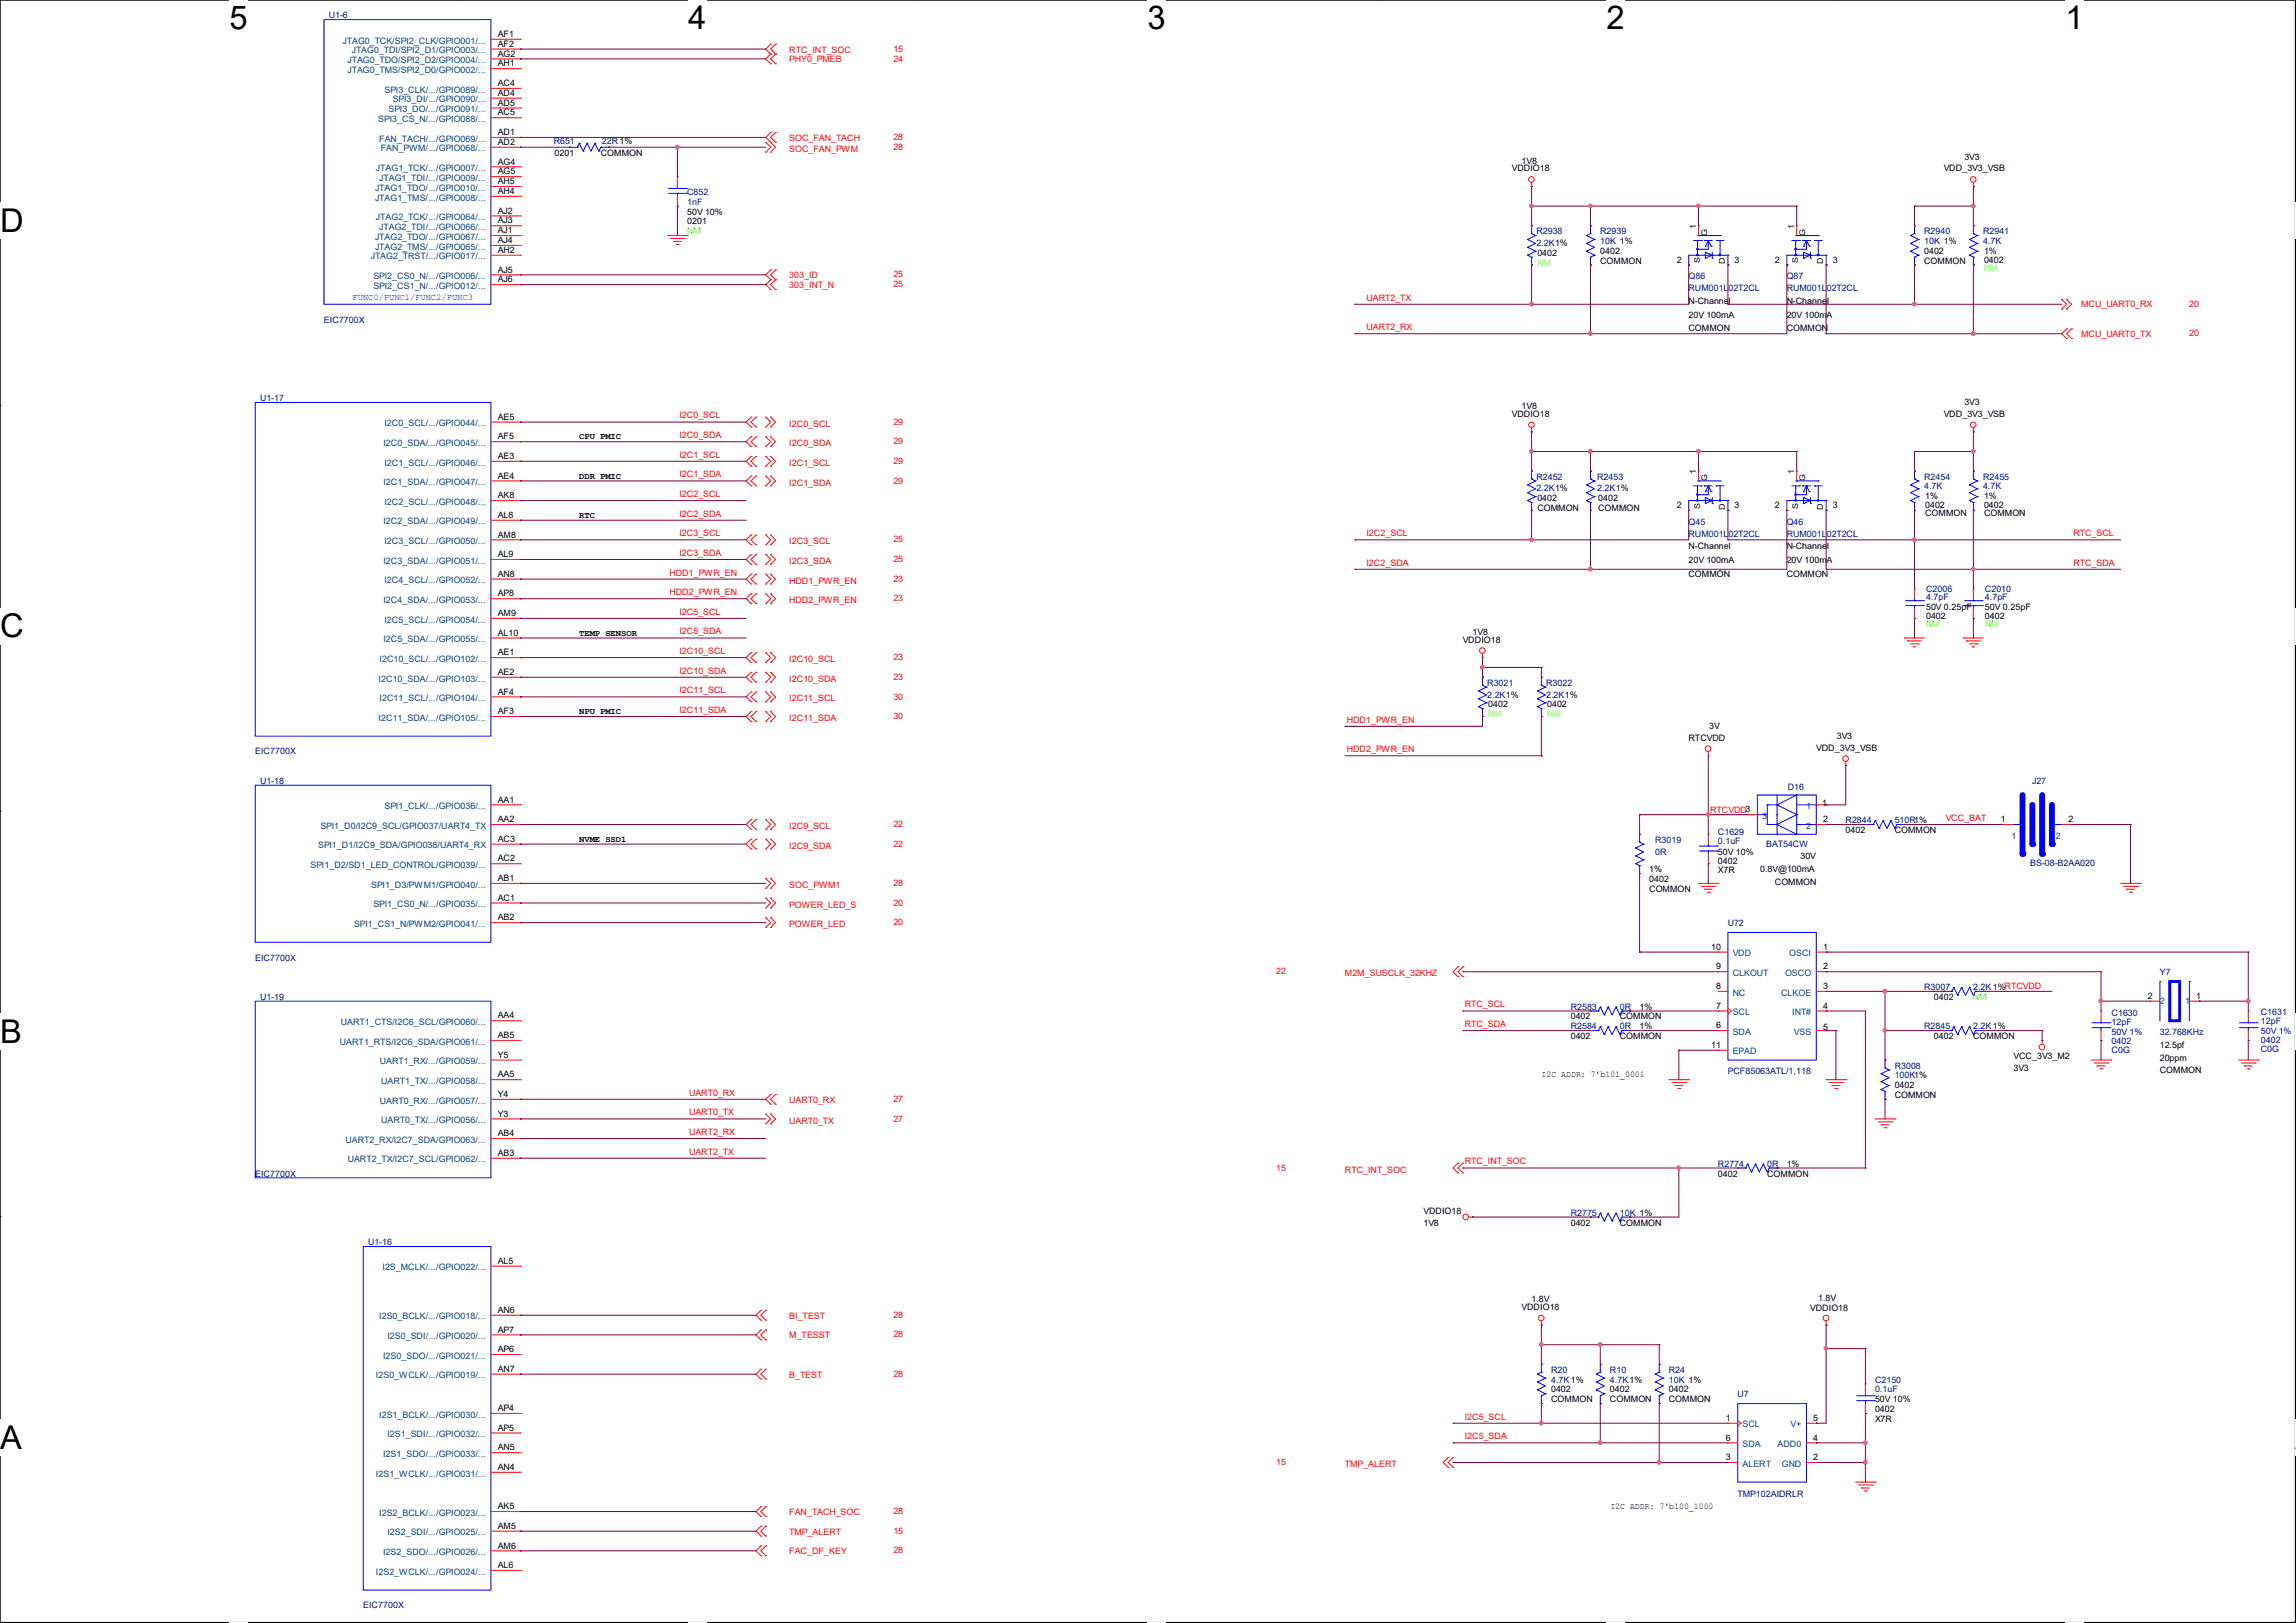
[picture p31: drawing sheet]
<svg xmlns="http://www.w3.org/2000/svg" width="297mm" height="210mm" viewBox="0 0 297 210" stroke-linecap="round" stroke-linejoin="round" font-family="sans-serif">
<defs><g id="words">
<g font-size="4.2">
<text x="29.7" y="3.8">5</text>
<text x="89" y="3.8">4</text>
<text x="148.4" y="3.8">3</text>
<text x="207.8" y="3.8">2</text>
<text x="267.2" y="3.8">1</text>
<text x="0" y="30">D</text>
<text x="0" y="82.5">C</text>
<text x="0" y="135">B</text>
<text x="0" y="187.5">A</text>
<text x="296.9" y="187.5">A</text>
</g>
<g font-size="1.1" fill="#000080">
<text x="42.5" y="2.4">U1-6</text>
<text x="71.6" y="18.6">R651</text>
<text x="77.8" y="18.6">22R1%</text>
<text x="88.9" y="25.2">C852</text>
<text x="88.9" y="26.5">1nF</text>
<text x="198.7" y="30.3">R2938</text>
<text x="198.7" y="31.8">2.2K1%</text>
<text x="207" y="30.3">R2939</text>
<text x="207" y="31.6">10K 1%</text>
<text x="248.9" y="30.3">R2940</text>
<text x="248.9" y="31.6">10K 1%</text>
<text x="256.5" y="30.3">R2941</text>
<text x="256.5" y="31.6">4.7K</text>
<text x="41.9" y="41.7">EIC7700X</text>
<text x="218.4" y="36.2">Q86</text>
<text x="218.4" y="37.7">RUM001L02T2CL</text>
<text x="231.1" y="36.2">Q87</text>
<text x="231.1" y="37.7">RUM001L02T2CL</text>
<text x="33.7" y="51.9">U1-17</text>
<text x="198.7" y="62.1">R2452</text>
<text x="198.7" y="63.6">2.2K1%</text>
<text x="206.6" y="62.1">R2453</text>
<text x="206.6" y="63.6">2.2K1%</text>
<text x="248.9" y="62.1">R2454</text>
<text x="248.9" y="63.3">4.7K</text>
<text x="256.5" y="62.1">R2455</text>
<text x="256.5" y="63.3">4.7K</text>
<text x="218.4" y="67.9">Q45</text>
<text x="218.4" y="69.4">RUM001L02T2CL</text>
<text x="231.1" y="67.9">Q46</text>
<text x="231.1" y="69.4">RUM001L02T2CL</text>
<text x="249.2" y="76.5">C2006</text>
<text x="249.2" y="77.7">4.7pF</text>
<text x="256.8" y="76.5">C2010</text>
<text x="256.8" y="77.7">4.7pF</text>
<text x="192.4" y="88.7">R3021</text>
<text x="200" y="88.7">R3022</text>
<text x="192.4" y="90.3">2.2K1%</text>
<text x="200" y="90.3">2.2K1%</text>
<text x="33" y="97.6">EIC7700X</text>
<text x="33.7" y="101.4">U1-18</text>
<text x="262.9" y="101.4">J27</text>
<text x="231.2" y="102.2">D16</text>
<text x="238.7" y="106.5">R2844</text>
<text x="245.1" y="106.5">510R1%</text>
<text x="214.1" y="109.1">R3019</text>
<text x="214.1" y="110.6">0R</text>
<text x="222.2" y="108">C1629</text>
<text x="222.2" y="109.2">0.1uF</text>
<text x="228.5" y="109.6">BAT54CW</text>
<text x="262.6" y="112.1">BS-08-B2AA020</text>
<text x="223.5" y="119.8">U72</text>
<text x="33" y="124.3">EIC7700X</text>
<text x="33.7" y="129.4">U1-19</text>
<text x="203.2" y="130.6">R2583</text>
<text x="209.5" y="130.6">0R</text>
<text x="248.9" y="128.1">R3007</text>
<text x="255.2" y="128.1">2.2K1%RTCVDD</text>
<text x="273.2" y="131.4">C1630</text>
<text x="279.4" y="126.2">Y7</text>
<text x="292.5" y="131.3">C1631</text>
<text x="203.2" y="133.2">R2584</text>
<text x="209.5" y="133.2">0R</text>
<text x="248.9" y="133.2">R2845</text>
<text x="255.2" y="133.2">2.2K1%</text>
<text x="273.2" y="132.7">12pF</text>
<text x="279.4" y="133.9">32.768KHz</text>
<text x="292.5" y="132.5">12pF</text>
<text x="223.5" y="139">PCF85063ATL/1,118</text>
<text x="245.1" y="138.3">R3008</text>
<text x="245.1" y="139.5">100K1%</text>
<text x="33" y="152.2">EIC7700X</text>
<text x="222.2" y="151">R2774</text>
<text x="228.6" y="151">0R</text>
<text x="47.6" y="161.1">U1-16</text>
<text x="203.2" y="157.3">R2775</text>
<text x="209.5" y="157.3">10K 1%</text>
<text x="200.6" y="177.6">R20</text>
<text x="200.6" y="178.9">4.7K1%</text>
<text x="208.3" y="177.6">R10</text>
<text x="208.3" y="178.9">4.7K1%</text>
<text x="215.9" y="177.6">R24</text>
<text x="215.9" y="178.9">10K 1%</text>
<text x="242.5" y="178.9">C2150</text>
<text x="224.8" y="180.8">U7</text>
<text x="242.5" y="180.2">0.1uF</text>
<text x="224.8" y="193.6">TMP102AIDRLR</text>
<text x="47" y="208.1">EIC7700X</text>
</g>
<g font-size="1.1" fill="#004080">
<text x="44.3" y="5.6">JTAG0_TCK/SPI2_CLK/GPIO001/...</text>
<text x="45" y="8.2">JTAG0_TDO/SPI2_D2/GPIO004/...</text>
<text x="45" y="9.4">JTAG0_TMS/SPI2_D0/GPIO002/...</text>
<text x="45.5" y="6.9">JTAG0_TDI/SPI2_D1/GPIO003/...</text>
<text x="49.7" y="12">SPI3_CLK/.../GPIO089/...</text>
<text x="48.9" y="15.8">SPI3_CS_N/.../GPIO088/...</text>
<text x="50.2" y="14.5">SPI3_DO/.../GPIO091/...</text>
<text x="50.8" y="13.3">SPI3_DI/.../GPIO090/...</text>
<text x="48.6" y="22.1">JTAG1_TCK/.../GPIO007/...</text>
<text x="49.1" y="18.3">FAN_TACH/.../GPIO069/...</text>
<text x="49.1" y="23.4">JTAG1_TDI/.../GPIO009/...</text>
<text x="49.3" y="19.6">FAN_PWM/.../GPIO068/...</text>
<text x="48.5" y="24.7">JTAG1_TDO/.../GPIO010/...</text>
<text x="48.5" y="26">JTAG1_TMS/.../GPIO008/...</text>
<text x="48.6" y="28.5">JTAG2_TCK/.../GPIO064/...</text>
<text x="49.1" y="29.8">JTAG2_TDI/.../GPIO066/...</text>
<text x="48" y="33.6">JTAG2_TRST/.../GPIO017/...</text>
<text x="48.5" y="31">JTAG2_TDO/.../GPIO067/...</text>
<text x="48.5" y="32.3">JTAG2_TMS/.../GPIO065/...</text>
<text x="48.3" y="36.1">SPI2_CS0_N/.../GPIO006/...</text>
<text x="48.3" y="37.4">SPI2_CS1_N/.../GPIO012/...</text>
<text x="49.6" y="57.7">I2C0_SDA/.../GPIO045/...</text>
<text x="49.7" y="55.2">I2C0_SCL/.../GPIO044/...</text>
<text x="49.6" y="62.8">I2C1_SDA/.../GPIO047/...</text>
<text x="49.7" y="60.2">I2C1_SCL/.../GPIO046/...</text>
<text x="49.7" y="65.3">I2C2_SCL/.../GPIO048/...</text>
<text x="49.6" y="67.9">I2C2_SDA/.../GPIO049/...</text>
<text x="49.7" y="70.4">I2C3_SCL/.../GPIO050/...</text>
<text x="49.6" y="72.9">I2C3_SDA/.../GPIO051/...</text>
<text x="49.7" y="75.5">I2C4_SCL/.../GPIO052/...</text>
<text x="49.6" y="78">I2C4_SDA/.../GPIO053/...</text>
<text x="49.6" y="83.1">I2C5_SDA/.../GPIO055/...</text>
<text x="49.7" y="80.6">I2C5_SCL/.../GPIO054/...</text>
<text x="49" y="88.2">I2C10_SDA/.../GPIO103/...</text>
<text x="49.1" y="85.6">I2C10_SCL/.../GPIO102/...</text>
<text x="49" y="93.3">I2C11_SDA/.../GPIO105/...</text>
<text x="49.1" y="90.7">I2C11_SCL/.../GPIO104/...</text>
<text x="41.4" y="107.2">SPI1_D0/I2C9_SCL/GPIO037/UART4_TX</text>
<text x="49.7" y="104.7">SPI1_CLK/.../GPIO036/...</text>
<text x="227.9" y="106">3</text>
<text x="233.7" y="104.7">1</text>
<text x="233.7" y="107.2">2</text>
<text x="40.2" y="112.3">SPI1_D2/SD1_LED_CONTROL/GPIO039/...</text>
<text x="41.1" y="109.8">SPI1_D1/I2C9_SDA/GPIO038/UART4_RX</text>
<text x="260.2" y="108.5">1</text>
<text x="265.9" y="108.5">2</text>
<text x="45.8" y="119.9">SPI1_CS1_N/PWM2/GPIO041/...</text>
<text x="48" y="114.8">SPI1_D3/PWM1/GPIO040/...</text>
<text x="48.3" y="117.4">SPI1_CS0_N/.../GPIO035/...</text>
<text x="224.1" y="123.7">VDD</text>
<text x="231.5" y="123.7">OSCI</text>
<text x="224.1" y="126.3">CLKOUT</text>
<text x="224.1" y="128.8">NC</text>
<text x="224.1" y="131.4">SCL</text>
<text x="230.4" y="128.8">CLKOE</text>
<text x="230.9" y="126.3">OSCO</text>
<text x="231.8" y="131.4">INT#</text>
<text x="279.4" y="129.9">2</text>
<text x="282.7" y="129.9">1</text>
<text x="44" y="135.2">UART1_RTS/I2C6_SDA/GPIO061/...</text>
<text x="44.1" y="132.6">UART1_CTS/I2C6_SCL/GPIO060/...</text>
<text x="49.1" y="137.7">UART1_RX/.../GPIO059/...</text>
<text x="224.1" y="136.4">EPAD</text>
<text x="224.1" y="133.9">SDA</text>
<text x="232" y="133.9">VSS</text>
<text x="49.1" y="142.8">UART0_RX/.../GPIO057/...</text>
<text x="49.3" y="140.3">UART1_TX/.../GPIO058/...</text>
<text x="44.7" y="147.9">UART2_RX/I2C7_SDA/GPIO063/...</text>
<text x="49.3" y="145.3">UART0_TX/.../GPIO056/...</text>
<text x="45" y="150.4">UART2_TX/I2C7_SCL/GPIO062/...</text>
<text x="49.5" y="164.4">I2S_MCLK/.../GPIO022/...</text>
<text x="49.1" y="170.7">I2S0_BCLK/.../GPIO018/...</text>
<text x="50.1" y="173.3">I2S0_SDI/.../GPIO020/...</text>
<text x="48.6" y="178.4">I2S0_WCLK/.../GPIO019/...</text>
<text x="49.6" y="175.8">I2S0_SDO/.../GPIO021/...</text>
<text x="49.1" y="183.4">I2S1_BCLK/.../GPIO030/...</text>
<text x="50.1" y="186">I2S1_SDI/.../GPIO032/...</text>
<text x="225.4" y="184.7">SCL</text>
<text x="231.6" y="184.7">V+</text>
<text x="48.6" y="191.1">I2S1_WCLK/.../GPIO031/...</text>
<text x="49.6" y="188.5">I2S1_SDO/.../GPIO033/...</text>
<text x="225.4" y="187.2">SDA</text>
<text x="225.4" y="189.8">ALERT</text>
<text x="229.9" y="187.2">ADD0</text>
<text x="230.5" y="189.8">GND</text>
<text x="49.1" y="196.1">I2S2_BCLK/.../GPIO023/...</text>
<text x="48.6" y="203.8">I2S2_WCLK/.../GPIO024/...</text>
<text x="49.6" y="201.2">I2S2_SDO/.../GPIO026/...</text>
<text x="50.1" y="198.7">I2S2_SDI/.../GPIO025/...</text>
</g>
<g font-size="1.1">
<text x="64.4" y="4.8">AF1</text>
<text x="64.4" y="6.1">AF2</text>
<text x="64.4" y="7.3">AG2</text>
<text x="64.4" y="8.6">AH1</text>
<text x="64.4" y="11.1">AC4</text>
<text x="64.4" y="12.4">AD4</text>
<text x="64.4" y="13.7">AD5</text>
<text x="64.4" y="14.9">AC5</text>
<text x="64.4" y="17.5">AD1</text>
<text x="64.4" y="18.8">AD2</text>
<text x="64.4" y="21.3">AG4</text>
<text x="64.4" y="22.6">AG5</text>
<text x="64.4" y="23.8">AH5</text>
<text x="71.7" y="20.2">0201</text>
<text x="77.7" y="20.2">COMMON</text>
<text x="195.6" y="22.2">VDDIO18</text>
<text x="196.8" y="21.2">1V8</text>
<text x="251.4" y="22.2">VDD_3V3_VSB</text>
<text x="254.1" y="20.7">3V3</text>
<text x="64.4" y="25.1">AH4</text>
<text x="64.4" y="27.6">AJ2</text>
<text x="64.4" y="28.9">AJ3</text>
<text x="88.9" y="27.8">50V 10%</text>
<text x="88.9" y="29">0201</text>
<text x="219.4" y="29.6" transform="rotate(-90 219.4 29.6)">1</text>
<text x="232.1" y="29.6" transform="rotate(-90 232.1 29.6)">1</text>
<text x="64.4" y="30.2">AJ1</text>
<text x="64.4" y="31.5">AJ4</text>
<text x="64.4" y="32.7">AH2</text>
<text x="64.4" y="35.3">AJ5</text>
<text x="198.9" y="33.1">0402</text>
<text x="207" y="32.9">0402</text>
<text x="207" y="34.1">COMMON</text>
<text x="216.9" y="34">2</text>
<text x="224.4" y="34">3</text>
<text x="229.6" y="34">2</text>
<text x="237.1" y="34">3</text>
<text x="248.9" y="32.9">0402</text>
<text x="248.9" y="34.1">COMMON</text>
<text x="256.6" y="32.9">1%</text>
<text x="256.6" y="34">0402</text>
<text x="64.4" y="36.5">AJ6</text>
<text x="218.4" y="39.3">N-Channel</text>
<text x="218.4" y="41.1">20V 100mA</text>
<text x="231.1" y="39.3">N-Channel</text>
<text x="231.1" y="41.1">20V 100mA</text>
<text x="218.4" y="42.9">COMMON</text>
<text x="231.1" y="42.9">COMMON</text>
<text x="195.6" y="53.9">VDDIO18</text>
<text x="196.8" y="52.9">1V8</text>
<text x="251.4" y="53.9">VDD_3V3_VSB</text>
<text x="254.1" y="52.4">3V3</text>
<text x="64.4" y="54.3">AE5</text>
<text x="64.4" y="56.9">AF5</text>
<text x="64.4" y="59.4">AE3</text>
<text x="74.9" y="56.9">CPU PMIC</text>
<text x="64.4" y="61.9">AE4</text>
<text x="64.4" y="64.5">AK8</text>
<text x="74.9" y="61.9">DDR PMIC</text>
<text x="198.9" y="64.9">0402</text>
<text x="206.7" y="64.9">0402</text>
<text x="216.9" y="65.7">2</text>
<text x="219.4" y="61.4" transform="rotate(-90 219.4 61.4)">1</text>
<text x="224.4" y="65.7">3</text>
<text x="229.6" y="65.7">2</text>
<text x="232.1" y="61.4" transform="rotate(-90 232.1 61.4)">1</text>
<text x="237.1" y="65.7">3</text>
<text x="249" y="64.6">1%</text>
<text x="249" y="65.7">0402</text>
<text x="256.6" y="64.6">1%</text>
<text x="256.6" y="65.7">0402</text>
<text x="64.4" y="67">AL8</text>
<text x="64.4" y="69.6">AM8</text>
<text x="74.9" y="67">RTC</text>
<text x="198.9" y="66.1">COMMON</text>
<text x="206.7" y="66.1">COMMON</text>
<text x="218.4" y="71.1">N-Channel</text>
<text x="231.1" y="71.1">N-Channel</text>
<text x="249" y="66.8">COMMON</text>
<text x="256.6" y="66.8">COMMON</text>
<text x="64.4" y="72.1">AL9</text>
<text x="64.4" y="74.6">AN8</text>
<text x="64.4" y="77.2">AP8</text>
<text x="218.4" y="72.9">20V 100mA</text>
<text x="218.4" y="74.6">COMMON</text>
<text x="231.1" y="72.9">20V 100mA</text>
<text x="231.1" y="74.6">COMMON</text>
<text x="64.4" y="79.7">AM9</text>
<text x="64.4" y="82.3">AL10</text>
<text x="74.9" y="82.3">TEMP SENSOR</text>
<text x="189.2" y="83.1">VDDIO18</text>
<text x="190.5" y="82.1">1V8</text>
<text x="249.2" y="79">50V 0.25pF</text>
<text x="249.2" y="80.1">0402</text>
<text x="256.8" y="79">50V 0.25pF</text>
<text x="256.8" y="80.1">0402</text>
<text x="64.4" y="84.8">AE1</text>
<text x="64.4" y="87.3">AE2</text>
<text x="64.4" y="89.9">AF4</text>
<text x="64.4" y="92.4">AF3</text>
<text x="74.9" y="92.4">NPU PMIC</text>
<text x="192.5" y="91.5">0402</text>
<text x="200.1" y="91.5">0402</text>
<text x="218.4" y="95.8">RTCVDD</text>
<text x="221.1" y="94.3">3V</text>
<text x="237.6" y="95.6">3V3</text>
<text x="234.9" y="97.1">VDD_3V3_VSB</text>
<text x="64.4" y="103.8">AA1</text>
<text x="64.4" y="106.4">AA2</text>
<text x="235.7" y="104.2">1</text>
<text x="235.8" y="106.4">2</text>
<text x="238.7" y="107.8">0402</text>
<text x="245.1" y="107.8">COMMON</text>
<text x="258.8" y="106.4">1</text>
<text x="267.6" y="106.4">2</text>
<text x="64.4" y="108.9">AC3</text>
<text x="64.4" y="111.5">AC2</text>
<text x="74.9" y="108.9">NVME SSD1</text>
<text x="213.3" y="112.9">1%</text>
<text x="222.2" y="110.6">50V 10%</text>
<text x="222.2" y="111.8">0402</text>
<text x="222.2" y="113">X7R</text>
<text x="227.7" y="112.9">0.8V@100mA</text>
<text x="232.9" y="111.2">30V</text>
<text x="64.4" y="114">AB1</text>
<text x="64.4" y="116.5">AC1</text>
<text x="64.4" y="119.1">AB2</text>
<text x="213.3" y="114.1">0402</text>
<text x="213.3" y="115.4">COMMON</text>
<text x="229.6" y="114.5">COMMON</text>
<text x="221.3" y="122.9">10</text>
<text x="222" y="125.4">9</text>
<text x="235.8" y="122.9">1</text>
<text x="235.8" y="125.4">2</text>
<text x="64.4" y="131.8">AA4</text>
<text x="203.2" y="131.9">0402</text>
<text x="209.5" y="131.9">COMMON</text>
<text x="212.1" y="130.6">1%</text>
<text x="222" y="128">8</text>
<text x="222" y="130.5">7</text>
<text x="235.8" y="128">3</text>
<text x="235.8" y="130.5">4</text>
<text x="250.2" y="129.4">0402</text>
<text x="277.9" y="129.2">2</text>
<text x="284.1" y="129.2">1</text>
<text x="64.4" y="134.3">AB5</text>
<text x="64.4" y="136.9">Y5</text>
<text x="203.2" y="134.5">0402</text>
<text x="209.5" y="134.5">COMMON</text>
<text x="212.1" y="133.2">1%</text>
<text x="221.3" y="135.6">11</text>
<text x="222" y="133.1">6</text>
<text x="235.8" y="133.3">5</text>
<text x="250.2" y="134.5">0402</text>
<text x="255.2" y="134.5">COMMON</text>
<text x="260.5" y="137">VCC_3V3_M2</text>
<text x="279.4" y="135.6">12.5pf</text>
<text x="279.4" y="137.2">20ppm</text>
<text x="64.4" y="139.4">AA5</text>
<text x="64.4" y="141.9">Y4</text>
<text x="199.4" y="139.4">I2C ADDR: 7'b101_0001</text>
<text x="245.1" y="140.8">0402</text>
<text x="245.1" y="142.1">COMMON</text>
<text x="260.5" y="138.5">3V3</text>
<text x="279.4" y="138.9">COMMON</text>
<text x="64.4" y="144.5">Y3</text>
<text x="64.4" y="147">AB4</text>
<text x="64.4" y="149.6">AB3</text>
<text x="222.2" y="152.2">0402</text>
<text x="228.6" y="152.2">COMMON</text>
<text x="231.1" y="151">1%</text>
<text x="184.1" y="157.1">VDDIO18</text>
<text x="184.1" y="158.6">1V8</text>
<text x="203.2" y="158.6">0402</text>
<text x="209.5" y="158.6">COMMON</text>
<text x="64.4" y="163.5">AL5</text>
<text x="64.4" y="169.9">AN6</text>
<text x="64.4" y="172.4">AP7</text>
<text x="196.8" y="169.5">VDDIO18</text>
<text x="198.1" y="168.5">1.8V</text>
<text x="234.2" y="169.6">VDDIO18</text>
<text x="235.2" y="168.4">1.8V</text>
<text x="64.4" y="175">AP6</text>
<text x="64.4" y="177.5">AN7</text>
<text x="64.4" y="182.6">AP4</text>
<text x="64.4" y="185.1">AP5</text>
<text x="200.6" y="180.2">0402</text>
<text x="200.6" y="181.4">COMMON</text>
<text x="208.3" y="180.2">0402</text>
<text x="208.3" y="181.4">COMMON</text>
<text x="215.9" y="180.2">0402</text>
<text x="215.9" y="181.4">COMMON</text>
<text x="223.2" y="183.9">1</text>
<text x="234.5" y="183.9">5</text>
<text x="242.5" y="181.4">50V 10%</text>
<text x="242.5" y="182.7">0402</text>
<text x="242.5" y="184">X7R</text>
<text x="64.4" y="187.7">AN5</text>
<text x="64.4" y="190.2">AN4</text>
<text x="223.2" y="186.4">6</text>
<text x="223.2" y="188.9">3</text>
<text x="234.5" y="186.4">4</text>
<text x="234.5" y="188.9">2</text>
<text x="64.4" y="195.3">AK5</text>
<text x="64.4" y="197.8">AM5</text>
<text x="208.3" y="195.3">I2C ADDR: 7'b100_1000</text>
<text x="64.4" y="200.4">AM6</text>
<text x="64.4" y="202.9">AL6</text>
</g>
<g font-size="1.1" fill="#f00">
<text x="102.1" y="6.8">RTC_INT_SOC</text>
<text x="102.1" y="8.1">PHY0_PMEB</text>
<text x="115.6" y="6.7">15</text>
<text x="115.6" y="8">24</text>
<text x="102.1" y="19.6">SOC_FAN_PWM</text>
<text x="102.1" y="18.2">SOC_FAN_TACH</text>
<text x="115.6" y="19.4">28</text>
<text x="115.6" y="18.1">28</text>
<text x="115.6" y="35.9">25</text>
<text x="102.1" y="36">303_ID</text>
<text x="102.1" y="37.3">303_INT_N</text>
<text x="115.6" y="37.2">25</text>
<text x="176.8" y="38.9">UART2_TX</text>
<text x="269.2" y="39.7">MCU_UART0_RX</text>
<text x="283.2" y="39.7">20</text>
<text x="176.8" y="42.7">UART2_RX</text>
<text x="269.2" y="43.6">MCU_UART0_TX</text>
<text x="283.2" y="43.5">20</text>
<text x="87.9" y="54.1">I2C0_SCL</text>
<text x="87.9" y="56.7">I2C0_SDA</text>
<text x="87.9" y="59.2">I2C1_SCL</text>
<text x="102.1" y="55.2">I2C0_SCL</text>
<text x="102.1" y="57.7">I2C0_SDA</text>
<text x="115.6" y="54.9">29</text>
<text x="115.6" y="57.5">29</text>
<text x="87.9" y="64.3">I2C2_SCL</text>
<text x="87.9" y="61.8">I2C1_SDA</text>
<text x="102.1" y="60.3">I2C1_SCL</text>
<text x="102.1" y="62.8">I2C1_SDA</text>
<text x="115.6" y="60">29</text>
<text x="115.6" y="62.6">29</text>
<text x="87.9" y="66.8">I2C2_SDA</text>
<text x="87.9" y="69.4">I2C3_SCL</text>
<text x="87.9" y="71.9">I2C3_SDA</text>
<text x="102.1" y="70.4">I2C3_SCL</text>
<text x="115.6" y="70.2">25</text>
<text x="176.8" y="69.4">I2C2_SCL</text>
<text x="268.2" y="69.4">RTC_SCL</text>
<text x="86.6" y="74.5">HDD1_PWR_EN</text>
<text x="86.6" y="77">HDD2_PWR_EN</text>
<text x="102.1" y="73">I2C3_SDA</text>
<text x="102.1" y="75.5">HDD1_PWR_EN</text>
<text x="115.6" y="72.7">25</text>
<text x="115.6" y="75.3">23</text>
<text x="115.6" y="77.8">23</text>
<text x="176.8" y="73.2">I2C2_SDA</text>
<text x="268.2" y="73.2">RTC_SDA</text>
<text x="87.9" y="79.5">I2C5_SCL</text>
<text x="87.9" y="82.1">I2C5_SDA</text>
<text x="102.1" y="78.1">HDD2_PWR_EN</text>
<text x="87.9" y="89.7">I2C11_SCL</text>
<text x="87.9" y="84.6">I2C10_SCL</text>
<text x="87.9" y="87.2">I2C10_SDA</text>
<text x="102.1" y="85.7">I2C10_SCL</text>
<text x="102.1" y="88.2">I2C10_SDA</text>
<text x="115.6" y="85.4">23</text>
<text x="115.6" y="88">23</text>
<text x="87.9" y="92.2">I2C11_SDA</text>
<text x="102.1" y="90.8">I2C11_SCL</text>
<text x="102.1" y="93.3">I2C11_SDA</text>
<text x="115.6" y="90.5">30</text>
<text x="115.6" y="93">30</text>
<text x="174.2" y="93.5">HDD1_PWR_EN</text>
<text x="174.2" y="97.3">HDD2_PWR_EN</text>
<text x="102.1" y="107.3">I2C9_SCL</text>
<text x="115.6" y="107">22</text>
<text x="221.2" y="105.2">RTCVDD3</text>
<text x="251.7" y="106.2">VCC_BAT</text>
<text x="102.1" y="109.8">I2C9_SDA</text>
<text x="115.6" y="109.6">22</text>
<text x="102.1" y="120">POWER_LED</text>
<text x="102.1" y="117.4">POWER_LED_S</text>
<text x="102.1" y="114.9">SOC_PWM1</text>
<text x="115.6" y="119.7">20</text>
<text x="115.6" y="117.2">20</text>
<text x="115.6" y="114.6">28</text>
<text x="165.1" y="126.1">22</text>
<text x="174" y="126.3">M2M_SUSCLK_32KHZ</text>
<text x="189.5" y="130.3">RTC_SCL</text>
<text x="189.5" y="132.9">RTC_SDA</text>
<text x="89.1" y="141.8">UART0_RX</text>
<text x="102.1" y="142.7">UART0_RX</text>
<text x="115.6" y="142.6">27</text>
<text x="89.1" y="144.3">UART0_TX</text>
<text x="89.1" y="146.9">UART2_RX</text>
<text x="89.1" y="149.4">UART2_TX</text>
<text x="102.1" y="145.4">UART0_TX</text>
<text x="115.6" y="145.1">27</text>
<text x="165.1" y="151.5">15</text>
<text x="174" y="151.7">RTC_INT_SOC</text>
<text x="189.5" y="150.7">RTC_INT_SOC</text>
<text x="102.1" y="170.6">BI_TEST</text>
<text x="102.1" y="173.2">M_TESST</text>
<text x="115.6" y="170.5">28</text>
<text x="115.6" y="173.1">28</text>
<text x="102.1" y="178.3">B_TEST</text>
<text x="115.6" y="178.1">28</text>
<text x="189.5" y="183.7">I2C5_SCL</text>
<text x="165.1" y="189.6">15</text>
<text x="174" y="189.8">TMP_ALERT</text>
<text x="189.5" y="186.2">I2C5_SDA</text>
<text x="102.1" y="196">FAN_TACH_SOC</text>
<text x="115.6" y="195.9">28</text>
<text x="102.1" y="201.1">FAC_DF_KEY</text>
<text x="102.1" y="198.6">TMP_ALERT</text>
<text x="115.6" y="201">28</text>
<text x="115.6" y="198.5">15</text>
</g>
<g font-size="1.1" fill="#0f0">
<text x="88.9" y="30.3">NM</text>
<text x="249.2" y="81.1">NM</text>
<text x="256.8" y="81.1">NM</text>
<text x="255.2" y="129.4">NM</text>
</g>
<g font-size="1.1" fill="#80ff00">
<text x="198.9" y="34.4">NM</text>
<text x="256.6" y="35">NM</text>
<text x="192.5" y="92.8">NM</text>
<text x="200.1" y="92.8">NM</text>
</g>
<text font-size="1.1" fill="#00f" x="45.6" y="38.8">FUNC0/FUNC1/FUNC2/FUNC3</text>
<g font-size="1.1" fill="#0000a0">
<text x="273.2" y="133.9">50V 1%</text>
<text x="273.2" y="135.1">0402</text>
<text x="273.2" y="136.2">C0G</text>
<text x="292.5" y="133.8">50V 1%</text>
<text x="292.5" y="135">0402</text>
<text x="292.5" y="136.1">C0G</text>
</g>
<g font-size="1">
<text x="219.9" y="34.1" transform="rotate(-90 219.9 34.1)">S</text>
<text x="220.8" y="30.5" transform="rotate(-90 220.8 30.5)">G</text>
<text x="223.1" y="34.2" transform="rotate(-90 223.1 34.2)">D</text>
<text x="232.6" y="34.1" transform="rotate(-90 232.6 34.1)">S</text>
<text x="233.5" y="30.5" transform="rotate(-90 233.5 30.5)">G</text>
<text x="235.8" y="34.2" transform="rotate(-90 235.8 34.2)">D</text>
<text x="219.9" y="65.8" transform="rotate(-90 219.9 65.8)">S</text>
<text x="220.8" y="62.2" transform="rotate(-90 220.8 62.2)">G</text>
<text x="223.1" y="65.9" transform="rotate(-90 223.1 65.9)">D</text>
<text x="232.6" y="65.8" transform="rotate(-90 232.6 65.8)">S</text>
<text x="233.5" y="62.2" transform="rotate(-90 233.5 62.2)">G</text>
<text x="235.8" y="65.9" transform="rotate(-90 235.8 65.9)">D</text>
</g>
</g></defs>
<path d="M0 0h296.9v209.9h-296.9z" fill="none" stroke="#000" stroke-width=".13"/>
<g fill="#fff">
<path d="M29.7 0h2.3v4.7h-2.3z"/>
<path d="M29.7 209.9h2.3v.1h-2.3z"/>
</g>
<path d="M59.4 0h.1M59.4 209.9h.1" fill="none" stroke="#000" stroke-width=".13"/>
<g fill="#fff">
<path d="M89 0h2.4v4.7h-2.4z"/>
<path d="M89 209.9h2.4v.1h-2.4z"/>
</g>
<path d="M118.7 0h.1M118.7 209.9h.1" fill="none" stroke="#000" stroke-width=".13"/>
<g fill="#fff">
<path d="M148.4 0h2.4v4.7h-2.4z"/>
<path d="M148.4 209.9h2.4v.1h-2.4z"/>
</g>
<path d="M178.1 0h.1M178.1 209.9h.1" fill="none" stroke="#000" stroke-width=".13"/>
<g fill="#fff">
<path d="M207.8 0h2.4v4.7h-2.4z"/>
<path d="M207.8 209.9h2.4v.1h-2.4z"/>
</g>
<path d="M237.5 0h.1M237.5 209.9h.1" fill="none" stroke="#000" stroke-width=".13"/>
<g fill="#fff">
<path d="M267.2 0h2.4v4.7h-2.4z"/>
<path d="M267.2 209.9h2.4v.1h-2.4z"/>
<path d="M0 26.2h3v4.7h-3z"/>
<path d="M296.9 26.2h.1v4.7h-.1z"/>
<path d="M0 78.7h3v4.7h-3z"/>
<path d="M296.9 78.7h.1v4.7h-.1z"/>
</g>
<path d="M0 52.5h.1M296.9 52.5h.1" fill="none" stroke="#000" stroke-width=".13"/>
<g fill="#fff">
<path d="M0 131.1h2.8v4.8h-2.8z"/>
<path d="M296.9 131.1h.1v4.8h-.1z"/>
</g>
<path d="M0 104.9h.1M296.9 104.9h.1" fill="none" stroke="#000" stroke-width=".13"/>
<g fill="#fff">
<path d="M-.1 183.6h2.9v4.8h-2.9z"/>
<path d="M296.8 183.6h.2v4.8h-.2z"/>
</g>
<path d="M0 157.4h.1M296.9 157.4h.1" fill="none" stroke="#000" stroke-width=".13"/>
<g fill="none" stroke="#f00" stroke-width=".13">
<path d="M73.7 19h.1M78.7 19h.1M99.1 19.7h.1M99.1 18.4h.1M99.1 18.4l.6 .6-.6 .7M99.7 19.7h.1M99.7 18.4h.1M99.7 17.1h.1M99.7 5.7h.1M99.7 7h.1M99.7 8.3h.1M99.7 17.1l-.6 .7 1.2 1.2-.6 .7"/>
<path d="M99.7 5.7l-.6 .6 .6 .7M99.7 7l-.6 .6 .6 .7M100.3 18.4h.1M100.3 17.1h.1M100.3 7h.1M100.3 5.7h.1M100.3 8.3h.1M100.3 17.1l-.6 .7 .6 .6M100.3 5.7l-.6 .6 .6 .7M100.3 7l-.6 .6 .6 .7M86.4 30.5h2.5M86.7 30.9h1.8"/>
<path d="M87.1 31.2h.1M87.1 31.2h1M87.5 31.6h.3M87.8 31.6h.1M88.5 30.9h.1M88.9 30.5h.1M99.7 34.9h.1M99.7 36.2h.1M99.7 37.5h.1M99.7 34.9l-.6 .7 .6 .6M99.7 36.2l-.6 .6 .6 .7M100.3 36.2h.1"/>
<path d="M100.3 34.9h.1M100.3 37.5h.1M100.3 34.9l-.6 .7 .6 .6M100.3 36.2l-.6 .6 .6 .7M198.1 24.1h.1M198.1 23.6v.5M255.3 24.1h.1M255.3 23.6v.5M266.7 38.7h.1M266.7 38.7l.6 .7-.6 .6M267.3 38.7h.1M267.3 38.7l.7 .7-.7 .6"/>
<path d="M63.5 54.6h3.8M63.5 57.1h3.8M63.5 59.7h3.8M67.3 54.6h.1M67.3 57.1h.1M67.3 59.7h.1M97.2 54h.1M97.2 55.2h.1M97.2 56.5h.1M97.2 57.8h.1M97.2 59.1h.1M97.2 54l-.7 .6 .7 .6"/>
<path d="M97.2 56.5l-.7 .6 .7 .7M97.2 59.1l-.7 .6 .7 .6M97.8 55.2h.1M97.8 54h.1M97.8 57.8h.1M97.8 56.5h.1M97.8 59.1h.1M97.8 54l-.6 .6 .6 .6M97.8 56.5l-.6 .6 .6 .7M97.8 59.1l-.6 .6 .6 .6M99.1 55.2h.1M99.1 54h.1"/>
<path d="M99.1 57.8h.1M99.1 56.5h.1M99.1 59.1h.1M99.1 54l.6 .6-.6 .6M99.1 59.1l.6 .6-.6 .6M99.1 56.5l.6 .6-.6 .7M99.7 55.2h.1M99.7 54h.1M99.7 57.8h.1M99.7 56.5h.1M99.7 59.1h.1M99.7 54l.6 .6-.6 .6"/>
<path d="M99.7 56.5l.6 .6-.6 .7M99.7 59.1l.6 .6-.6 .6M198.1 55.9h.1M198.1 55.4v.5M255.3 55.9h.1M255.3 55.4v.5M266.7 40h.1M267.3 42.5h.1M267.3 43.8h.1M267.3 40h.1M267.3 42.5l-.6 .7 .6 .6M268 43.8h.1"/>
<path d="M268 42.5h.1M268 42.5l-.7 .7 .7 .6M63.5 62.2h3.8M63.5 64.8h3.8M63.5 67.3h3.8M63.5 69.8h3.8M63.5 72.4h3.8M63.5 74.9h3.8M63.5 77.5h3.8M67.3 62.2h.1M67.3 64.8h.1M67.3 67.3h.1"/>
<path d="M67.3 69.8h.1M67.3 72.4h.1M67.3 74.9h.1M67.3 77.5h.1M97.2 60.3h.1M97.2 61.6h.1M97.2 62.9h.1M97.2 69.2h.1M97.2 70.5h.1M97.2 71.8h.1M97.2 73h.1M97.2 74.3h.1"/>
<path d="M97.2 75.6h.1M97.2 76.8h.1M97.2 78.1h.1M97.2 61.6l-.7 .6 .7 .7M97.2 69.2l-.7 .6 .7 .7M97.2 71.8l-.7 .6 .7 .6M97.2 74.3l-.7 .6 .7 .7M97.2 76.8l-.7 .7 .7 .6M97.8 60.3h.1M97.8 62.9h.1M97.8 61.6h.1M97.8 70.5h.1"/>
<path d="M97.8 69.2h.1M97.8 73h.1M97.8 71.8h.1M97.8 75.6h.1M97.8 74.3h.1M97.8 78.1h.1M97.8 76.8h.1M97.8 61.6l-.6 .6 .6 .7M97.8 69.2l-.6 .6 .6 .7M97.8 71.8l-.6 .6 .6 .6M97.8 74.3l-.6 .6 .6 .7M97.8 76.8l-.6 .7 .6 .6"/>
<path d="M99.1 60.3h.1M99.1 62.9h.1M99.1 61.6h.1M99.1 70.5h.1M99.1 69.2h.1M99.1 73h.1M99.1 71.8h.1M99.1 75.6h.1M99.1 74.3h.1M99.1 78.1h.1M99.1 76.8h.1M99.1 61.6l.6 .6-.6 .7"/>
<path d="M99.1 71.8l.6 .6-.6 .6M99.1 69.2l.6 .6-.6 .7M99.1 74.3l.6 .6-.6 .7M99.1 76.8l.6 .7-.6 .6M99.7 60.3h.1M99.7 62.9h.1M99.7 61.6h.1M99.7 70.5h.1M99.7 69.2h.1M99.7 73h.1M99.7 71.8h.1M99.7 75.6h.1"/>
<path d="M99.7 74.3h.1M99.7 78.1h.1M99.7 76.8h.1M99.7 61.6l.6 .6-.6 .7M99.7 69.2l.6 .6-.6 .7M99.7 71.8l.6 .6-.6 .6M99.7 74.3l.6 .6-.6 .7M99.7 76.8l.6 .7-.6 .6M205.7 66h.1M205.7 61h.1M63.5 82.5h3.8M63.5 80h3.8"/>
<path d="M63.5 85.1h3.8M63.5 87.6h3.8M63.5 90.2h3.8M63.5 92.7h3.8M67.3 80h.1M67.3 82.5h.1M67.3 85.1h.1M67.3 87.6h.1M67.3 90.2h.1M67.3 92.7h.1M97.2 89.5h.1M97.2 90.8h.1"/>
<path d="M97.2 92.1h.1M97.2 93.3h.1M97.2 84.5h.1M97.2 85.7h.1M97.2 87h.1M97.2 88.3h.1M97.2 89.5l-.7 .7 .7 .6M97.2 92.1l-.7 .6 .7 .6M97.2 84.5l-.7 .6 .7 .6M97.2 87l-.7 .6 .7 .7M97.8 90.8h.1M97.8 89.5h.1"/>
<path d="M97.8 93.3h.1M97.8 92.1h.1M97.8 85.7h.1M97.8 84.5h.1M97.8 88.3h.1M97.8 87h.1M97.8 89.5l-.6 .7 .6 .6M97.8 92.1l-.6 .6 .6 .6M97.8 84.5l-.6 .6 .6 .6M97.8 87l-.6 .6 .6 .7M99.1 90.8h.1M99.1 89.5h.1"/>
<path d="M99.1 93.3h.1M99.1 92.1h.1M99.1 85.7h.1M99.1 84.5h.1M99.1 88.3h.1M99.1 87h.1M99.1 92.1l.6 .6-.6 .6M99.1 87l.6 .6-.6 .7M99.1 89.5l.6 .7-.6 .6M99.1 84.5l.6 .6-.6 .6M99.7 90.8h.1M99.7 89.5h.1"/>
<path d="M99.7 93.3h.1M99.7 92.1h.1M99.7 85.7h.1M99.7 84.5h.1M99.7 88.3h.1M99.7 87h.1M99.7 89.5l.6 .7-.6 .6M99.7 92.1l.6 .6-.6 .6M99.7 84.5l.6 .6-.6 .6M99.7 87l.6 .6-.6 .7M191.8 85.1h.1M191.8 92.7h.1"/>
<path d="M191.8 87.6h.1M191.8 84.6v.5M199.4 92.7h.1M199.4 87.6h.1M221 97.8h.1M221 97.3v.5M238.8 99.1h.1M238.8 98.6v.5M246.4 82.5h.1M246.4 82.5h2.5M246.8 82.9h.1M246.8 82.9h1.7"/>
<path d="M247.1 83.3h1.1M247.5 83.7h.1M247.5 83.7h.3M248.2 83.3h.1M254 82.5h.1M254 82.5h2.5M254.4 82.9h.1M254.4 82.9h1.8M254.8 83.3h1M255.1 83.7h.1M255.1 83.7h.3M255.8 83.3h.1"/>
<path d="M97.2 106h.1M97.2 107.3h.1M97.2 108.6h.1M97.2 109.9h.1M97.2 106l-.7 .7 .7 .6M97.2 108.6l-.7 .6 .7 .7M97.8 107.3h.1M97.8 106h.1M97.8 109.9h.1M97.8 108.6h.1M97.8 106l-.6 .7 .6 .6M97.8 108.6l-.6 .6 .6 .7"/>
<path d="M99.1 118.7h.1M99.1 117.5h.1M99.1 116.2h.1M99.1 114.9h.1M99.1 113.7h.1M99.1 107.3h.1M99.1 106h.1M99.1 109.9h.1M99.1 108.6h.1M99.1 118.7l.6 .7-.6 .6M99.1 116.2l.6 .6-.6 .7M99.1 113.7l.6 .6-.6 .6"/>
<path d="M99.1 108.6l.6 .6-.6 .7M99.1 106l.6 .7-.6 .6M99.7 118.7h.1M99.7 117.5h.1M99.7 116.2h.1M99.7 114.9h.1M99.7 113.7h.1M99.7 107.3h.1M99.7 106h.1M99.7 109.9h.1M99.7 108.6h.1M99.7 118.7l.6 .7-.6 .6"/>
<path d="M99.7 116.2l.6 .6-.6 .7M99.7 113.7l.6 .6-.6 .6M99.7 106l.6 .7-.6 .6M99.7 108.6l.6 .6-.6 .7M219.7 114.3h2.5M220.1 114.7h1.8M220.5 115.1h.1M220.5 115.1h1M220.9 115.4h.2M221.1 115.4h.1M221.9 114.7h.1M222.2 114.3h.1"/>
<path d="M274.3 114.3h2.6M274.7 114.7h1.8M275.1 115.1h.1M275.1 115.1h1M275.5 115.4h.2M275.7 115.4h.1M276.5 114.7h.1M276.9 114.3h.1M63.5 137.2h3.8M63.5 139.7h3.8M63.5 132.1h3.8M63.5 134.6h3.8"/>
<path d="M67.3 132.1h.1M67.3 134.6h.1M67.3 137.2h.1M67.3 139.7h.1M99.1 120h.1M99.7 120h.1M188.6 126.4h.1M188.6 125.1h.1M188.6 125.1l-.6 .6 .6 .7M189.2 126.4h.1M189.2 125.1h.1M189.2 125.1l-.6 .6 .6 .7"/>
<path d="M215.9 139.7h2.5M218.4 139.7h.1M222.2 125.7h.1M222.2 135.9h.1M222.2 128.3h.1M222.2 130.8h.1M222.2 133.3h.1M222.2 123.2h.1M222.2 128.3h1.3M222.2 125.7h1.3M222.2 135.9h1.3M222.2 130.8h1.3"/>
<path d="M222.2 123.2h1.3M222.2 133.3h1.3M223.5 131.2h.1M223.5 130.4l.4 .4M223.9 130.8h.1M223.9 130.8l-.4 .4M234.9 128.3h1.3M234.9 125.7h1.3M234.9 130.8h1.3M234.9 123.2h1.3M234.9 133.3h1.3M236.2 128.3h.1"/>
<path d="M236.2 130.8h.1M236.2 123.2h.1M236.2 125.7h.1M236.2 133.3h.1M236.2 139.7h2.6M238.8 139.7h.1M264.2 134.6h.1M264.2 134.6v.5M270.5 137.2h2.5M270.9 137.5h1.8M271.3 137.9h.1M271.3 137.9h1"/>
<path d="M271.7 138.3h.2M271.9 138.3h.1M272.7 137.5h.1M273 137.2h.1M289.6 137.2h2.5M289.9 137.5h1.8M290.3 137.9h.1M290.3 137.9h1M290.7 138.3h.3M290.8 130.8h.1M290.8 134.6h.1M290.8 130.8v1.3"/>
<path d="M290.8 133.3v1.3M291 138.3h.1M291.7 137.5h.1M292.1 137.2h.1M63.5 144.8h3.8M63.5 142.2h3.8M63.5 147.3h3.8M63.5 149.9h3.8M67.3 142.2h.1M67.3 144.8h.1M67.3 147.3h.1M67.3 149.9h.1"/>
<path d="M99.1 145.4h.1M99.1 144.1h.1M99.1 144.1l.6 .7-.6 .6M99.7 141.6h.1M99.7 142.9h.1M99.7 145.4h.1M99.7 144.1h.1M99.7 141.6l-.6 .6 .6 .7M99.7 144.1l.6 .7-.6 .6M100.3 142.9h.1M100.3 141.6h.1M100.3 141.6l-.6 .6 .6 .7"/>
<path d="M188.6 151.8h.1M188.6 150.5h.1M188.6 150.5l-.6 .6 .6 .7M189.2 151.8h.1M189.2 150.5h.1M189.2 150.5l-.6 .6 .6 .7M190 157.5h.5M190.5 157.5h.1M216.3 140.1h1.8M216.7 140.5h.1M216.7 140.5h1M217 140.8h.3"/>
<path d="M217.3 140.8h.1M218.1 140.1h.1M236.6 140.1h1.8M237 140.5h.1M237 140.5h1M237.4 140.8h.2M237.6 140.8h.1M238.4 140.1h.1M242.6 144.8h2.5M243 145.2h1.7M243.3 145.5h.1M243.3 145.5h1"/>
<path d="M243.7 145.9h.3M244 145.9h.1M244.7 145.2h.1M245.1 144.8h.1M98.4 169.5h.1M98.4 170.8h.1M98.4 177.2h.1M98.4 178.4h.1M98.4 172.1h.1M98.4 173.4h.1M98.4 169.5l-.6 .7 .6 .6M98.4 177.2l-.6 .6 .6 .6"/>
<path d="M98.4 172.1l-.6 .6 .6 .7M99.1 170.8h.1M99.1 169.5h.1M99.1 178.4h.1M99.1 177.2h.1M99.1 173.4h.1M99.1 172.1h.1M99.1 169.5l-.7 .7 .7 .6M99.1 177.2l-.7 .6 .7 .6M99.1 172.1l-.7 .6 .7 .7M199.4 171.4h.1M199.4 170.9v.5"/>
<path d="M236.2 171.4h.1M236.2 170.9v.5M98.4 197.5h.1M98.4 198.8h.1M98.4 194.9h.1M98.4 196.2h.1M98.4 197.5l-.6 .6 .6 .7M98.4 194.9l-.6 .7 .6 .6M99.1 198.8h.1M99.1 197.5h.1M99.1 196.2h.1M99.1 194.9h.1"/>
<path d="M99.1 197.5l-.7 .6 .7 .7M99.1 194.9l-.7 .7 .7 .6M187.3 189.9h.1M187.3 188.6h.1M187.3 188.6l-.6 .6 .6 .7M188 189.9h.1M188 188.6h.1M188 188.6l-.7 .6 .7 .7M240 191.8h2.6M240.4 192.2h1.8M240.8 192.5h.1M240.8 192.5h1"/>
<path d="M241.2 192.9h.2M241.4 192.9h.1M242.2 192.2h.1M242.6 191.8h.1M98.4 200h.1M98.4 201.3h.1M98.4 200l-.6 .7 .6 .6M99.1 201.3h.1M99.1 200h.1M99.1 200l-.7 .7 .7 .6"/>
<circle cx="198.1" cy="23.2" r=".36"/>
<circle cx="255.2" cy="23.2" r=".36"/>
<circle cx="198.1" cy="55" r=".36"/>
<circle cx="255.2" cy="55" r=".36"/>
<circle cx="191.7" cy="84.2" r=".36"/>
<circle cx="221" cy="96.9" r=".36"/>
<circle cx="238.7" cy="98.1" r=".36"/>
<circle cx="264.1" cy="135.5" r=".36"/>
<circle cx="189.6" cy="157.5" r=".36"/>
<circle cx="199.4" cy="170.5" r=".36"/>
<circle cx="236.2" cy="170.5" r=".36"/>
</g>
<g fill="none" stroke="#00f" stroke-width=".13">
<path d="M73.7 19h.1M73.7 19h1M74.7 19h.1M74.9 18.5h.1M74.9 18.5l-.2 .5M74.9 18.5l.5 1.1M75.4 19.6h.1M75.9 18.5h.1M75.9 18.5l.6 1.1 .5-1.1M75.9 18.5l-.5 1.1M77 18.5h.1M77 18.5l.5 1.1"/>
<path d="M77.5 19.6h.1M77.7 19h.1M77.7 19l-.2 .6M77.7 19h1M78.7 19h.1M33 52.1h30.5v43.1h-30.5zM205.2 62.7h.1M205.2 63.8h.1M205.2 64.8h.1M205.2 62.7l1 .5-1 .6M205.2 64.8l.5 .2M205.2 63.8l1 .5"/>
<path d="M205.7 62h.1M205.7 65h.1M205.7 66h.1M205.7 61h.1M205.7 62l.5 .2M205.7 61v1M205.7 65v1M206.2 62.2h.1M206.2 64.3h.1M206.2 62.2l-1 .5M206.2 64.3l-1 .5M191.3 89.4h.1"/>
<path d="M191.3 90.4h.1M191.3 91.4h.1M191.3 89.4l1 .5-1 .5M191.3 91.4l.5 .3M191.3 90.4l1 .5M191.8 88.6h.1M191.8 91.7h.1M191.8 92.7h.1M191.8 87.6h.1M191.8 88.6l.5 .3M191.8 87.6v1M191.8 91.7v1"/>
<path d="M192.3 88.9h.1M192.3 90.9h.1M192.3 88.9l-1 .5M192.3 90.9l-1 .5M198.9 89.4h.1M198.9 90.4h.1M198.9 91.4h.1M198.9 89.4l1 .5-1 .5M198.9 91.4l.5 .3M198.9 90.4l1 .5M199.4 88.6h.1M199.4 91.7h.1"/>
<path d="M199.4 92.7h.1M199.4 87.6h.1M199.4 88.6l.5 .3M199.4 87.6v1M199.4 91.7v1M199.9 88.9h.1M199.9 90.9h.1M199.9 88.9l-1 .5M199.9 90.9l-1 .5M33 129.5h30.5v22.9h-30.5zM223.5 120.6h11.4v16.6h-11.4zM289.7 133h2.3"/>
<path d="M289.7 132.3h2.3M290.8 132.3h.1M290.8 133h.1M290.8 132.1v.2M290.8 133v.3M292 133h.1M292 132.3h.1"/>
</g>
<path d="M262.9 104.1v5.1" fill="none" stroke="#00f" stroke-width=".76"/>
<circle cx="262.9" cy="109.2" r=".38" fill="#00f"/>
<path d="M264.2 102.9v7.6" fill="none" stroke="#00f" stroke-width=".76"/>
<circle cx="264.2" cy="110.5" r=".38" fill="#00f"/>
<path d="M265.4 104.1v5.1" fill="none" stroke="#00f" stroke-width=".76"/>
<circle cx="265.4" cy="109.2" r=".38" fill="#00f"/>
<path d="M261.6 102.9v7.6" fill="none" stroke="#00f" stroke-width=".76"/>
<circle cx="261.6" cy="110.5" r=".38" fill="#00f"/>
<g fill="none" stroke="#00f" stroke-width=".13">
<path d="M41.9 2.5h21.6v36.9h-21.6zM86.5 25h2.3M86.5 24.4h2.3M87.6 24.4h.1M87.6 25h.1M87.6 24.1v.3M87.6 25v.4M88.8 25h.1M88.8 24.4h.1M197.6 31h.1M197.6 32h.1M197.6 33h.1"/>
<path d="M197.6 31l1 .5-1 .5M197.6 33l.5 .3M197.6 32l1 .5M198.1 30.2h.1M198.1 33.3h.1M198.1 34.3h.1M198.1 29.2h.1M198.1 29.2v1M198.1 33.3v1M198.1 30.2l.5 .3M198.6 30.5h.1M198.6 32.5h.1"/>
<path d="M198.6 30.5l-1 .5M198.6 32.5l-1 .5M205.2 32.5h.1M205.2 31.5h.1M205.2 30.5h.1M205.2 31.5l1 .5-1 .5M205.2 32.5l1 .5M205.2 30.5l1 .5M205.7 33.3h.1M205.7 30.2h.1M205.7 29.2h.1M205.7 34.3h.1"/>
<path d="M205.7 30.2l-.5 .3M205.7 29.2v1M205.7 33.3v1M206.2 33h.1M206.2 31h.1M206.2 33l-.5 .3M206.2 31l-1 .5M218.4 34.3h.1M219.1 31.1h1M219.6 33h.1M219.6 32.3h.1M219.6 31.1v1.9"/>
<path d="M219.6 30.5h2.9M219.7 30.5h.1M220.1 31.1h.1M220.5 31.1h.1M220.5 31.1h1M220.6 32.6h.1M220.6 33.4h.1M220.6 31.9h.1M220.6 32.6v.8M220.6 32.6l.9 .4M221 31.1h.1M221 31.1v1.2h-1.4"/>
<path d="M221 31.1l-.4 .8M221 31.1l.4 .8M221.4 31.9h.1M221.5 33.4h.1M221.5 33h.1M221.5 32.6v.8M221.5 33l-.9 .4M222 31.1h.1M222 31.1h1M222.5 33h.1M222.5 30.5h.1M222.5 31.1v1.9"/>
<path d="M223.5 34.3h.1M223.5 33h.1M223.5 33v1.3M223.5 33h-5.1v1.3M231.1 34.3h.1M231.8 31.1h1M232.3 33h.1M232.3 32.3h.1M232.3 31.1v1.9M232.3 30.5h2.9M232.4 30.5h.1M232.8 31.1h.1"/>
<path d="M233.2 31.1h.1M233.2 31.1h1M233.3 32.6h.1M233.3 33.4h.1M233.3 31.9h.1M233.3 32.6v.8M233.3 32.6l.9 .4M233.7 31.1h.1M233.7 31.1v1.2h-1.4M233.7 31.1l-.4 .8M233.7 31.1l.4 .8M234.1 31.9h.1"/>
<path d="M234.2 33.4h.1M234.2 33h.1M234.2 32.6v.8M234.2 33l-.9 .4M234.7 31.1h.1M234.7 31.1h1M235.2 33h.1M235.2 30.5h.1M235.2 31.1v1.9M236.2 34.3h.1M236.2 33h.1M236.2 33v1.3"/>
<path d="M236.2 33h-5.1v1.3M247.1 32.5h.1M247.1 31.5h.1M247.1 30.5h.1M247.1 31.5l1.1 .5-1.1 .5M247.1 32.5l1.1 .5M247.1 30.5l1.1 .5M247.6 33.3h.1M247.6 30.2h.1M247.6 29.2h.1M247.6 34.3h.1M247.6 29.2v1"/>
<path d="M247.6 33.3v1M247.6 30.2l-.5 .3M248.2 33h.1M248.2 31h.1M248.2 33l-.6 .3M248.2 31l-1.1 .5M254.8 33h.1M254.8 31h.1M254.8 33l.5 .3M254.8 31l1 .5M255.3 33.3h.1M255.3 30.2h.1"/>
<path d="M255.3 29.2h.1M255.3 34.3h.1M255.3 29.2v1M255.3 33.3v1M255.3 30.2l.5 .3M255.8 32.5h.1M255.8 31.5h.1M255.8 30.5h.1M255.8 31.5l-1 .5 1 .5M255.8 32.5l-1 .5M255.8 30.5l-1 .5M197.6 62.7h.1"/>
<path d="M197.6 63.8h.1M197.6 64.8h.1M197.6 62.7l1 .5-1 .6M197.6 64.8l.5 .2M197.6 63.8l1 .5M198.1 62h.1M198.1 65h.1M198.1 66h.1M198.1 61h.1M198.1 62l.5 .2M198.1 61v1M198.1 65v1"/>
<path d="M198.6 62.2h.1M198.6 64.3h.1M198.6 62.2l-1 .5M198.6 64.3l-1 .5M218.4 66h.1M219.1 62.9h1M219.6 64.8h.1M219.6 64h.1M219.6 62.9v1.9M219.6 62.2h2.9M219.7 62.2h.1M220.1 62.9h.1"/>
<path d="M220.5 62.9h.1M220.5 62.9h1M220.6 64.4h.1M220.6 65.2h.1M220.6 63.6h.1M220.6 64.4l.9 .4M220.6 64.4v.8M221 62.9h.1M221 62.9v1.1h-1.4M221 62.9l-.4 .7M221 62.9l.4 .7M221.4 63.6h.1"/>
<path d="M221.5 65.2h.1M221.5 64.8h.1M221.5 64.4v.8M221.5 64.8l-.9 .4M222 62.9h.1M222 62.9h1M222.5 64.8h.1M222.5 62.2h.1M222.5 62.9v1.9M223.5 66h.1M223.5 64.8h.1M223.5 64.8v1.2"/>
<path d="M223.5 64.8h-5.1v1.2M231.1 66h.1M231.8 62.9h1M232.3 64.8h.1M232.3 64h.1M232.3 62.2h2.9M232.3 62.9v1.9M232.4 62.2h.1M232.8 62.9h.1M233.2 62.9h.1M233.2 62.9h1M233.3 64.4h.1"/>
<path d="M233.3 65.2h.1M233.3 63.6h.1M233.3 64.4l.9 .4M233.3 64.4v.8M233.7 62.9h.1M233.7 62.9v1.1h-1.4M233.7 62.9l-.4 .7M233.7 62.9l.4 .7M234.1 63.6h.1M234.2 65.2h.1M234.2 64.8h.1M234.2 64.4v.8"/>
<path d="M234.2 64.8l-.9 .4M234.7 62.9h.1M234.7 62.9h1M235.2 64.8h.1M235.2 62.2h.1M235.2 62.9v1.9M236.2 66h.1M236.2 64.8h.1M236.2 64.8h-5.1v1.2M236.2 64.8v1.2M246.5 78.4h2.3M246.5 77.7h2.3"/>
<path d="M247.1 64.8h.1M247.1 62.7h.1M247.1 64.8l.5 .2M247.1 62.7l1.1 .5M247.6 77.7h.1M247.6 78.4h.1M247.6 65h.1M247.6 62h.1M247.6 61h.1M247.6 66h.1M247.6 61v1M247.6 65v1"/>
<path d="M247.6 77.5v.2M247.6 78.4v.3M247.6 62l.6 .2M248.2 64.3h.1M248.2 63.2h.1M248.2 62.2h.1M248.2 63.2l-1.1 .6 1.1 .5M248.2 64.3l-1.1 .5M248.2 62.2l-1.1 .5M248.8 78.4h.1M248.8 77.7h.1M254.1 78.4h2.3"/>
<path d="M254.1 77.7h2.3M254.8 64.8h.1M254.8 62.7h.1M254.8 64.8l.5 .2M254.8 62.7l1 .5M255.3 77.7h.1M255.3 78.4h.1M255.3 65h.1M255.3 62h.1M255.3 61h.1M255.3 66h.1M255.3 61v1"/>
<path d="M255.3 65v1M255.3 77.5v.2M255.3 78.4v.3M255.3 62l.5 .2M255.8 64.3h.1M255.8 63.2h.1M255.8 62.2h.1M255.8 63.2l-1 .6 1 .5M255.8 64.3l-1 .5M255.8 62.2l-1 .5M256.4 78.4h.1M256.4 77.7h.1"/>
<path d="M33 101.6h30.5v20.3h-30.5zM211.6 109.7h.1M211.6 110.7h.1M211.6 111.8h.1M211.6 109.7l1 .5-1 .5M211.6 111.8l.5 .2M211.6 110.7l1 .6M212.1 109h.1M212.1 112h.1M212.1 113h.1M212.1 107.9h.1M212.1 109l.5 .2"/>
<path d="M212.1 107.9v1.1M212.1 112v1M212.6 109.2h.1M212.6 111.3h.1M212.6 109.2l-1 .5M212.6 111.3l-1 .5M219.8 110.1h2.3M219.8 109.5h2.3M221 109.5h.1M221 110.1h.1M221 109.2v.3M221 110.1v.4"/>
<path d="M222.1 110.1h.1M222.1 109.5h.1M227.3 102.9h7.6v5h-7.6zM227.3 105.4h.1M227.3 105.4h1.3M228.6 106.7h.1M228.6 104.1h.1M228.6 106.7h1.3M228.6 104.1h1.3M228.6 104.1v2.6M229.9 106.7h.1M229.9 107.9h.1"/>
<path d="M229.9 105.4h.1M229.9 104.1h.1M229.9 104.1l2.5-1.2v5M229.9 106.7l2.5 1.2M229.9 102.9v5M229.9 104.1l2.5 1.3M232.4 107.9h.1M232.4 105.4h.1M232.4 106.7h2.5M232.4 105.4l-2.5 1.3M232.4 104.1h2.5M234.9 106.7h.1"/>
<path d="M234.9 104.1h.1M241.3 106.7h.1M241.3 106.7h1M242.3 106.7h.1M242.6 106.2h.1M242.6 106.2l-.3 .5M242.6 106.2l.5 1M243.1 107.2h.1M243.6 106.2h.1M243.6 106.2l.5 1 .5-1M243.6 106.2l-.5 1M244.6 106.2h.1"/>
<path d="M244.6 106.2l.5 1M245.1 107.2h.1M245.4 106.7h.1M245.4 106.7h1M245.4 106.7l-.3 .5M246.4 106.7h.1M260.3 106.7h1.3M261.6 106.7h.1M265.4 106.7h1.3M266.7 106.7h.1M205.7 130.8h.1M205.7 133.3h.1"/>
<path d="M205.7 130.8h1.1M205.7 133.3h1.1M206.8 130.8h.1M206.8 133.3h.1M207 130.3h.1M207 132.8h.1M207 130.3l-.2 .5M207 130.3l.5 1M207 132.8l-.2 .5M207 132.8l.5 1.1M207.5 131.3h.1M207.5 133.9h.1"/>
<path d="M208 130.3h.1M208 132.8h.1M208 130.3l.5 1 .5-1M208 130.3l-.5 1M208 132.8l.5 1.1 .5-1.1M208 132.8l-.5 1.1M209 130.3h.1M209 132.8h.1M209 130.3l.5 1M209 132.8l.5 1.1M209.5 131.3h.1M209.5 133.9h.1"/>
<path d="M209.8 130.8h.1M209.8 133.3h.1M209.8 130.8l-.3 .5M209.8 130.8h1M209.8 133.3h1M209.8 133.3l-.3 .6M210.8 130.8h.1M210.8 133.3h.1M243.3 138.9h.1M243.3 140h.1M243.3 138.9l1 .5-1 .6M243.3 140l1 .5"/>
<path d="M243.8 138.2h.1M243.8 137.2h.1M243.8 138.2l.5 .2M243.8 137.2v1M244.3 138.4h.1M244.3 138.4l-1 .5M251.5 133.3h.1M251.5 128.3h.1M251.5 133.3h1M251.5 128.3h1M252.5 133.3h.1M252.5 128.3h.1"/>
<path d="M252.7 132.8h.1M252.7 127.8h.1M252.7 132.8l-.2 .5M252.7 132.8l.5 1.1M252.7 127.8l-.2 .5M252.7 127.8l.5 1M253.2 133.9h.1M253.2 128.8h.1M253.7 132.8h.1M253.7 127.8h.1M253.7 132.8l.6 1.1 .5-1.1M253.7 132.8l-.5 1.1"/>
<path d="M253.7 127.8l.6 1 .5-1M253.7 127.8l-.5 1M254.8 132.8h.1M254.8 127.8h.1M254.8 132.8l.5 1.1M254.8 127.8l.5 1M255.3 133.9h.1M255.3 128.8h.1M255.5 133.3h.1M255.5 128.3h.1M255.5 133.3l-.2 .6M255.5 133.3h1"/>
<path d="M255.5 128.3l-.2 .5M255.5 128.3h1M256.5 133.3h.1M256.5 128.3h.1M270.6 133h2.3M270.6 132.3h2.3M271.8 132.3h.1M271.8 133h.1M271.8 132.1v.2M271.8 133v.3M272.9 133h.1M272.9 132.3h.1"/>
<path d="M279.4 127h.1M279.4 127v5.1M283.2 127h.1M283.2 127v5.1M205.7 157.5h.1M205.7 157.5h1.1M206.8 157.5h.1M207 157h.1M207 157l-.2 .5M207 157l.5 1M207.5 158h.1M207.5 158l.5-1 .5 1"/>
<path d="M208.5 158h.1M209 157h.1M209 157l.5 1M209 157l-.5 1M209.5 158h.1M209.8 157.5h.1M209.8 157.5l-.3 .5M209.8 157.5h1M210.8 157.5h.1M224.8 151.1h.1M224.8 151.1h1M225.8 151.1h.1"/>
<path d="M226.1 150.6h.1M226.1 150.6l-.3 .5M226.1 150.6l.5 1M226.6 151.6h.1M227.1 150.6h.1M227.1 150.6l.5 1 .5-1M227.1 150.6l-.5 1M228.1 150.6h.1M228.1 150.6l.5 1M228.6 151.6h.1M228.9 151.1h.1M228.9 151.1l-.3 .5"/>
<path d="M228.9 151.1h1M229.9 151.1h.1M243.3 141h.1M243.3 141l.5 .2M243.8 141.2h.1M243.8 142.2h.1M243.8 141.2v1M244.3 140.5h.1M244.3 140.5l-1 .5M47 161.3h16.5v44.4h-16.5zM198.9 179.8h.1M198.9 178.8h.1"/>
<path d="M198.9 177.8h.1M198.9 178.8l1 .5-1 .5M198.9 179.8l1 .5M198.9 177.8l1 .5M199.4 177.5h.1M199.4 176.5h.1M199.4 177.5l-.5 .3M199.4 176.5v1M199.9 178.3h.1M199.9 178.3l-1 .5M206.5 179.8h.1M206.5 178.8h.1"/>
<path d="M206.5 177.8h.1M206.5 178.8l1 .5-1 .5M206.5 179.8l1 .5M206.5 177.8l1 .5M207 177.5h.1M207 176.5h.1M207 177.5l-.5 .3M207 176.5v1M207.5 178.3h.1M207.5 178.3l-1 .5M214.1 179.8h.1M214.1 178.8h.1"/>
<path d="M214.1 177.8h.1M214.1 178.8l1 .5-1 .5M214.1 179.8l1 .5M214.1 177.8l1 .5M214.6 177.5h.1M214.6 176.5h.1M214.6 177.5l-.5 .3M214.6 176.5v1M215.1 178.3h.1M215.1 178.3l-1 .5M199.4 180.6h.1M199.4 181.6h.1"/>
<path d="M199.4 180.6v1M199.9 180.3h.1M199.9 180.3l-.5 .3M207 180.6h.1M207 181.6h.1M207 180.6v1M207.5 180.3h.1M207.5 180.3l-.5 .3M214.6 180.6h.1M214.6 181.6h.1M214.6 180.6v1M215.1 180.3h.1"/>
<path d="M215.1 180.3l-.5 .3M224.8 181.6h8.9v10.2h-8.9zM240.2 181.2h2.2M240.2 180.6h2.2M241.3 180.6h.1M241.3 181.2h.1M241.3 180.3v.3M241.3 181.2v.4M242.4 181.2h.1M242.4 180.6h.1"/>
<circle cx="219.6" cy="32.2" r=".11"/>
<circle cx="219.6" cy="33" r=".11"/>
<circle cx="222.5" cy="33" r=".11"/>
<circle cx="232.3" cy="33" r=".11"/>
<circle cx="232.3" cy="32.2" r=".11"/>
<circle cx="235.2" cy="33" r=".11"/>
<circle cx="219.6" cy="64.7" r=".11"/>
<circle cx="219.6" cy="64" r=".11"/>
<circle cx="222.5" cy="64.7" r=".11"/>
<circle cx="232.3" cy="64" r=".11"/>
<circle cx="232.3" cy="64.7" r=".11"/>
<circle cx="235.2" cy="64.7" r=".11"/>
</g>
<g fill="none" stroke="#f00" stroke-width=".13">
<path d="M63.5 5.1h3.8M63.5 6.3h3.8M63.5 7.6h3.8M63.5 8.9h3.8M63.5 11.4h3.8M63.5 12.7h3.8M63.5 14h3.8M63.5 15.2h3.8M63.5 17.8h3.8M63.5 19h3.8M67.3 5.1h.1M67.3 6.3h.1"/>
<path d="M67.3 7.6h.1M67.3 8.9h.1M67.3 11.4h.1M67.3 12.7h.1M67.3 14h.1M67.3 15.2h.1M67.3 17.8h.1M67.3 19h.1M63.5 21.6h3.8M63.5 22.9h3.8M63.5 24.1h3.8M63.5 25.4h3.8"/>
<path d="M63.5 27.9h3.8M63.5 29.2h3.8M63.5 30.5h3.8M63.5 31.7h3.8M63.5 33h3.8M63.5 35.6h3.8M63.5 36.8h3.8M67.3 21.6h.1M67.3 22.9h.1M67.3 24.1h.1M67.3 25.4h.1M67.3 27.9h.1"/>
<path d="M67.3 29.2h.1M67.3 30.5h.1M67.3 31.7h.1M67.3 33h.1M67.3 35.6h.1M67.3 36.8h.1M87.6 22.9h.1M87.6 26.7h.1M87.6 22.9v1.2M87.6 25.4v1.3M198.1 34.3h.1M198.1 29.2h.1"/>
<path d="M205.7 29.2h.1M205.7 34.3h.1M218.4 34.3h.1M219.7 29.2h.1M219.7 29.2v1.3M223.5 34.3h.1M231.1 34.3h.1M232.4 29.2h.1M232.4 29.2v1.3M236.2 34.3h.1M247.6 29.2h.1M247.6 34.3h.1"/>
<path d="M255.3 29.2h.1M255.3 34.3h.1M198.1 66h.1M198.1 61h.1M218.4 66h.1M219.7 61h.1M219.7 61v1.2M223.5 66h.1M231.1 66h.1M232.4 61h.1M232.4 61v1.2M236.2 66h.1"/>
<path d="M247.6 76.2h.1M247.6 61h.1M247.6 66h.1M247.6 76.2v1.3M247.6 78.7v1.3M255.3 76.2h.1M255.3 61h.1M255.3 66h.1M255.3 76.2v1.3M255.3 78.7v1.3M247.6 80h.1M255.3 80h.1"/>
<path d="M63.5 106.7h3.8M63.5 104.1h3.8M63.5 109.2h3.8M63.5 111.8h3.8M63.5 114.3h3.8M63.5 116.8h3.8M63.5 119.4h3.8M67.3 104.1h.1M67.3 106.7h.1M67.3 109.2h.1M67.3 111.8h.1M67.3 114.3h.1"/>
<path d="M67.3 116.8h.1M67.3 119.4h.1M212.1 113h.1M212.1 107.9h.1M221 107.9h.1M221 111.8h.1M221 107.9v1.3M221 110.5v1.3M226.1 105.4h.1M226.1 105.4h1.2M234.9 106.7h1.3M234.9 104.1h1.3"/>
<path d="M236.2 104.1h.1M236.2 106.7h.1M241.3 106.7h.1M246.4 106.7h.1M259.1 106.7h.1M259.1 106.7h1.2M266.7 106.7h1.3M268 106.7h.1M205.7 130.8h.1M205.7 133.3h.1M210.8 130.8h.1M210.8 133.3h.1"/>
<path d="M243.8 137.2h.1M251.5 133.3h.1M251.5 128.3h.1M256.5 133.3h.1M256.5 128.3h.1M271.8 130.8h.1M271.8 134.6h.1M271.8 130.8v1.3M271.8 133.3v1.3M278.1 129.5h.1M278.1 129.5h1.3M283.2 129.5h1.3"/>
<path d="M284.5 129.5h.1M205.7 157.5h.1M210.8 157.5h.1M224.8 151.1h.1M229.9 151.1h.1M243.8 142.2h.1M63.5 163.8h3.8M63.5 170.2h3.8M63.5 172.7h3.8M63.5 175.3h3.8M63.5 177.8h3.8M67.3 163.8h.1"/>
<path d="M67.3 170.2h.1M67.3 172.7h.1M67.3 175.3h.1M67.3 177.8h.1M199.4 176.5h.1M207 176.5h.1M214.6 176.5h.1M241.3 179.1h.1M241.3 179.1v1.2M63.5 182.9h3.8M63.5 185.4h3.8M63.5 188h3.8"/>
<path d="M63.5 190.5h3.8M63.5 195.6h3.8M63.5 198.1h3.8M67.3 182.9h.1M67.3 185.4h.1M67.3 188h.1M67.3 190.5h.1M67.3 195.6h.1M67.3 198.1h.1M199.4 181.6h.1M207 181.6h.1M214.6 181.6h.1"/>
<path d="M223.5 184.1h.1M223.5 186.7h.1M223.5 189.2h.1M223.5 184.1h1.3M223.5 186.7h1.3M223.5 189.2h1.3M224.8 184.5h.1M224.8 183.8l.4 .3M225.2 184.1h.1M225.2 184.1l-.4 .4M233.7 184.1h1.2M233.7 186.7h1.2"/>
<path d="M233.7 189.2h1.2M234.9 184.1h.1M234.9 186.7h.1M234.9 189.2h.1M241.3 182.9h.1M241.3 181.6v1.3M63.5 200.7h3.8M63.5 203.2h3.8M67.3 200.7h.1M67.3 203.2h.1"/>
</g>
<path d="M280.7 127h1.2v5.1h-1.2z" fill="none" stroke="#00f" stroke-width=".38"/>
<g fill="none" stroke="#800040" stroke-width=".13">
<path d="M67.3 19h.1M67.3 17.8h.1M67.3 6.3h.1M67.3 7.6h.1M67.3 19h6.4M67.3 17.8h31.8M67.3 6.3h31.8M67.3 7.6h31.8M78.7 19h.1M78.7 19h20.4M87.6 19h.1M87.6 19v3.9"/>
<path d="M67.3 35.6h.1M67.3 35.6h31.8M67.3 36.8h31.8M87.6 26.7h.1M87.6 26.7v3.8M99.1 36.8h.1M175.3 39.4h.1M198.1 24.1h.1M198.1 26.7h.1M198.1 34.3h.1M198.1 39.4h.1M198.1 24.1v5.1"/>
<path d="M198.1 34.3v5.1M198.1 26.7h34.3M205.7 26.7h.1M205.7 34.3h.1M205.7 26.7v2.5M205.7 34.3v8.9M218.4 34.3h.1M218.4 34.3v5.1h-43.1M219.7 26.7h.1M219.7 26.7v2.5M223.5 34.3h.1M223.5 39.4h.1"/>
<path d="M223.5 34.3v5.1M223.5 39.4h43.2M231.1 34.3h.1M231.1 34.3v8.9h-55.8M232.4 26.7h.1M232.4 26.7v2.5M236.2 34.3h.1M236.2 34.3v8.9M247.6 26.7h.1M247.6 34.3h.1M247.6 39.4h.1M247.6 26.7v2.5"/>
<path d="M247.6 34.3v5.1M247.6 26.7h7.7M255.3 24.1h.1M255.3 26.7h.1M255.3 34.3h.1M255.3 24.1v5.1M255.3 34.3v8.9M67.3 54.6h.1M67.3 57.1h.1M67.3 59.7h.1M67.3 54.6h29.2M67.3 57.1h29.2"/>
<path d="M67.3 59.7h29.2M175.3 43.2h.1M198.1 55.9h.1M198.1 58.4h.1M198.1 55.9v5.1M198.1 58.4h34.3M205.7 58.4h.1M205.7 43.2h.1M205.7 58.4v2.6M219.7 58.4h.1M219.7 58.4v2.6M232.4 58.4h.1"/>
<path d="M232.4 58.4v2.6M236.2 43.2h.1M236.2 43.2h30.5M247.6 58.4h.1M247.6 58.4h7.7M247.6 58.4v2.6M255.3 55.9h.1M255.3 58.4h.1M255.3 43.2h.1M255.3 55.9v5.1M67.3 64.8h.1M67.3 67.3h.1"/>
<path d="M67.3 62.2h.1M67.3 69.8h.1M67.3 72.4h.1M67.3 74.9h.1M67.3 77.5h.1M67.3 64.8h29.2M67.3 67.3h29.2M67.3 69.8h29.2M67.3 62.2h29.2M67.3 72.4h29.2M67.3 74.9h29.2M67.3 77.5h29.2"/>
<path d="M175.3 69.8h.1M175.3 73.7h.1M198.1 66h.1M198.1 69.8h.1M198.1 66v3.8M205.7 66h.1M205.7 73.7h.1M205.7 66v7.7M218.4 66h.1M218.4 66v3.8h-43.1M223.5 66h.1M223.5 69.8h.1"/>
<path d="M223.5 66v3.8M223.5 69.8h50.8M231.1 66h.1M231.1 66v7.7h-55.8M236.2 66h.1M236.2 73.7h.1M236.2 66v7.7M236.2 73.7h38.1M247.6 66h.1M247.6 69.8h.1M247.6 66v10.2M255.3 66h.1"/>
<path d="M255.3 73.7h.1M255.3 66v10.2M67.3 90.2h.1M67.3 92.7h.1M67.3 80h.1M67.3 82.5h.1M67.3 85.1h.1M67.3 87.6h.1M67.3 90.2h29.2M67.3 92.7h29.2M67.3 80h29.2M67.3 82.5h29.2"/>
<path d="M67.3 85.1h29.2M67.3 87.6h29.2M174 94h.1M174 97.8h25.4M191.8 86.4h.1M191.8 92.7h.1M191.8 87.6h.1M191.8 92.7v1.3h-17.8M191.8 85.1v2.5M191.8 86.4h7.6M199.4 97.8h.1M199.4 86.4h.1"/>
<path d="M199.4 86.4v1.2M199.4 92.7v5.1M221 97.8v10.1M238.8 99.1h.1M238.8 99.1v5h-2.6M247.6 80h.1M247.6 80v2.5M255.3 80h.1M255.3 80v2.5M67.3 119.4h.1M67.3 116.8h.1M67.3 114.3h.1"/>
<path d="M67.3 106.7h.1M67.3 109.2h.1M67.3 106.7h29.2M67.3 119.4h31.8M67.3 116.8h31.8M67.3 114.3h31.8M67.3 109.2h29.2M212.1 105.4h.1M212.1 105.4h14M212.1 105.4v2.5M212.1 113v10.2M221 105.4h.1"/>
<path d="M221 111.8h.1M221 111.8v2.5M236.2 104.1h.1M236.2 106.7h.1M236.2 106.7h5.1M246.4 106.7h.1M246.4 106.7h12.7M268 106.7h.1M268 106.7h7.6M275.6 106.7h.1M275.6 106.7v7.6M189.2 125.7h.1"/>
<path d="M189.2 130.8h.1M189.2 133.3h.1M189.2 125.7h33M189.2 130.8h16.5M189.2 133.3h16.5M210.8 130.8h.1M210.8 133.3h.1M210.8 130.8h11.4M210.8 133.3h11.4M212.1 123.2h.1M212.1 123.2h10.1M217.2 135.9h.1"/>
<path d="M217.2 135.9v3.8M217.2 135.9h5M236.2 123.2h.1M236.2 125.7h.1M236.2 130.8h.1M236.2 133.3h.1M236.2 130.8h5.1v20.3M236.2 123.2h54.6M236.2 125.7h35.6M236.2 128.3h15.3M236.2 133.3h1.3M237.5 133.3h.1"/>
<path d="M237.5 133.3v6.4M243.8 128.3h.1M243.8 133.3h.1M243.8 133.3h7.7M243.8 128.3v8.9M251.5 128.3h.1M256.5 128.3h.1M256.5 128.3h8.9M256.5 133.3h7.7M264.2 133.3h.1M264.2 134.6h.1M264.2 133.3v1.3"/>
<path d="M271.8 125.7h.1M271.8 129.5h.1M271.8 134.6h.1M271.8 125.7v5.1M271.8 134.6v2.6M271.8 129.5h6.3M284.5 129.5h.1M284.5 129.5h6.3M290.8 123.2h.1M290.8 129.5h.1M290.8 134.6h.1M290.8 123.2v7.6"/>
<path d="M290.8 134.6v2.6M67.3 142.2h.1M67.3 144.8h.1M67.3 147.3h.1M67.3 149.9h.1M67.3 142.2h31.8M67.3 144.8h31.8M67.3 147.3h31.8M67.3 149.9h31.8M189.2 151.1h.1M189.2 151.1h35.6M190.5 157.5h.1"/>
<path d="M190.5 157.5h15.2M210.8 157.5h.1M217.2 151.1h.1M217.2 151.1v6.4h-6.4M229.9 151.1h.1M229.9 151.1h11.4M241.3 151.1h.1M243.8 142.2h.1M243.8 142.2v2.6M67.3 170.2h.1M67.3 177.8h.1M67.3 172.7h.1"/>
<path d="M67.3 170.2h30.5M67.3 177.8h30.5M67.3 172.7h30.5M199.4 171.4h.1M199.4 174h.1M199.4 171.4v5.1M199.4 174h15.2M207 174h.1M207 174v2.5M214.6 174h.1M214.6 174v2.5M236.2 171.4h.1"/>
<path d="M236.2 174.5h.1M236.2 171.4v12.7h-1.3M236.2 174.5h5.1M241.3 174.5h.1M241.3 174.5v4.6M67.3 198.1h.1M67.3 195.6h.1M67.3 198.1h30.5M67.3 195.6h30.5M188 184.1h.1M188 186.7h.1M188 189.2h.1"/>
<path d="M188 184.1h35.5M188 186.7h35.5M188 189.2h35.5M199.4 181.6h.1M199.4 184.1h.1M199.4 181.6v2.5M207 181.6h.1M207 186.7h.1M207 181.6v5.1M214.6 181.6h.1M214.6 189.2h.1M214.6 181.6v7.6"/>
<path d="M234.9 186.7h.1M234.9 189.2h.1M234.9 184.1h.1M234.9 186.7h6.4M234.9 189.2h6.4M241.3 182.9h.1M241.3 186.7h.1M241.3 189.2h.1M241.3 182.9v8.9M67.3 200.7h.1M67.3 200.7h30.5"/>
</g>
<g fill="#f0f" stroke="#f0f" stroke-width=".13">
<circle cx="236.2" cy="174.5" r=".23"/>
<circle cx="241.3" cy="186.7" r=".23"/>
<circle cx="214.6" cy="189.2" r=".23"/>
<circle cx="241.3" cy="189.2" r=".23"/>
<circle cx="207" cy="174" r=".23"/>
<circle cx="199.4" cy="174" r=".23"/>
<circle cx="199.4" cy="184.1" r=".23"/>
<circle cx="207" cy="186.7" r=".23"/>
<circle cx="87.6" cy="19" r=".23"/>
<circle cx="271.8" cy="129.5" r=".23"/>
<circle cx="290.8" cy="129.5" r=".23"/>
<circle cx="217.1" cy="151.1" r=".23"/>
<circle cx="205.7" cy="58.4" r=".23"/>
<circle cx="198.1" cy="58.4" r=".23"/>
<circle cx="219.7" cy="58.4" r=".23"/>
<circle cx="255.2" cy="58.4" r=".23"/>
<circle cx="198.1" cy="69.8" r=".23"/>
<circle cx="247.6" cy="69.8" r=".23"/>
<circle cx="205.7" cy="73.6" r=".23"/>
<circle cx="255.2" cy="73.6" r=".23"/>
<circle cx="198.1" cy="26.6" r=".23"/>
<circle cx="255.2" cy="26.6" r=".23"/>
<circle cx="205.7" cy="26.6" r=".23"/>
<circle cx="219.7" cy="26.6" r=".23"/>
<circle cx="198.1" cy="39.3" r=".23"/>
<circle cx="247.6" cy="39.3" r=".23"/>
<circle cx="205.7" cy="43.2" r=".23"/>
<circle cx="255.2" cy="43.2" r=".23"/>
<circle cx="243.8" cy="133.3" r=".23"/>
<circle cx="243.8" cy="128.2" r=".23"/>
<circle cx="221" cy="105.4" r=".23"/>
<circle cx="191.7" cy="86.3" r=".23"/>
</g>
<use href="#words"/>
</svg>
